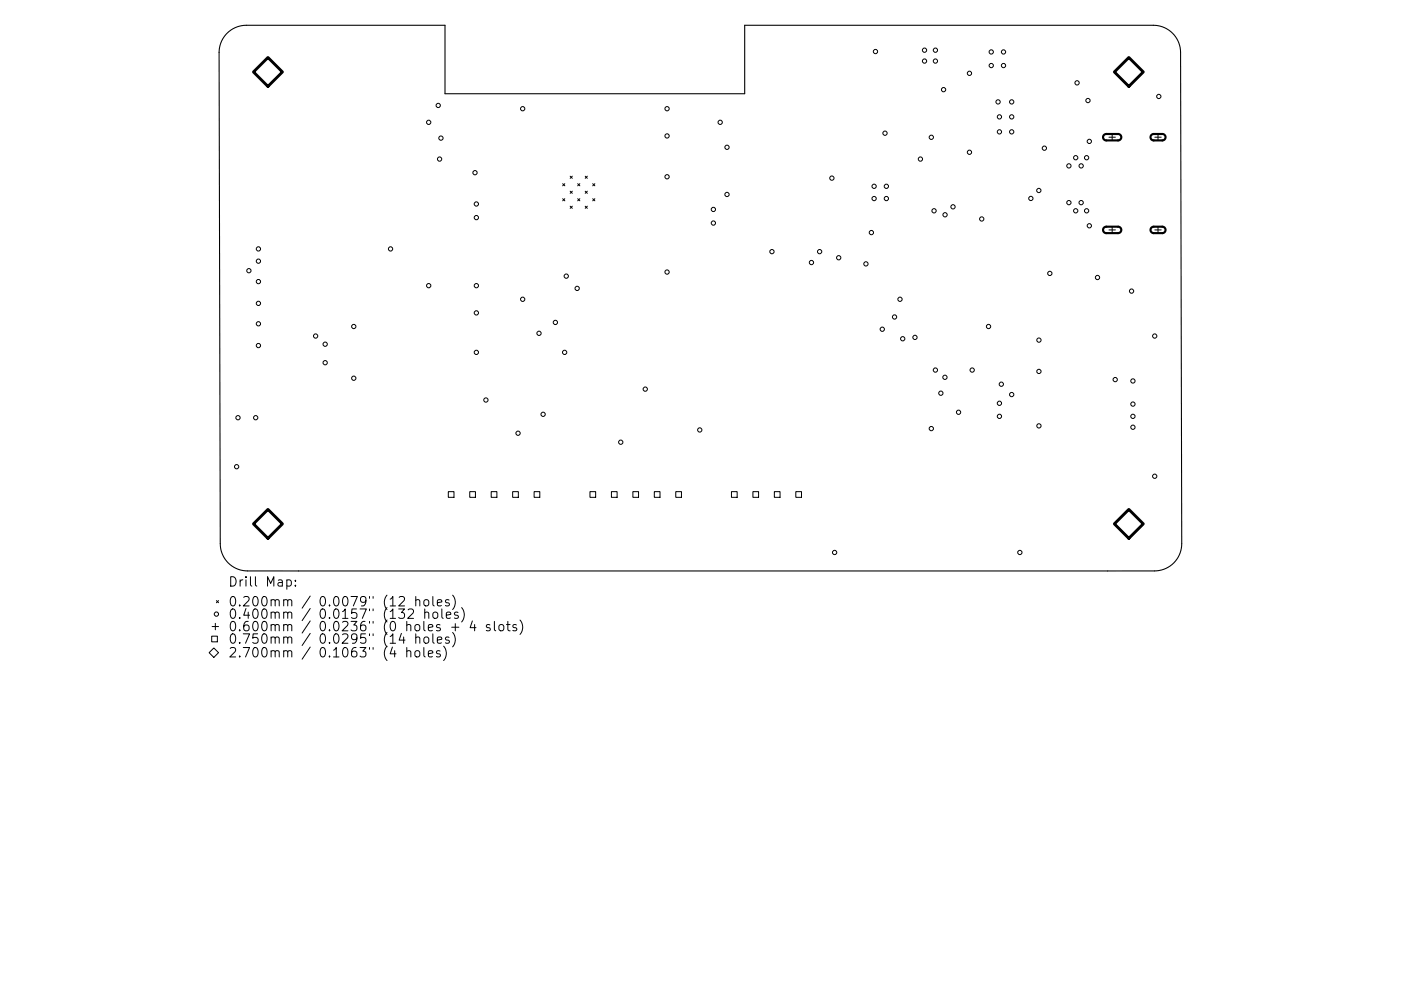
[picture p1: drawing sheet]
<svg xmlns="http://www.w3.org/2000/svg" width="297mm" height="210mm" viewBox="0 0 297 210" stroke-linecap="round" stroke-linejoin="round" font-family="sans-serif">
<defs><g id="words">
<g font-size="2.8">
<text x="48.3" y="124.5">Drill Map:</text>
<text x="48.3" y="128.7">0.200mm / 0.0079&quot; (12 holes)</text>
<text x="48.3" y="131.3">0.400mm / 0.0157&quot; (132 holes)</text>
<text x="48.3" y="133.9">0.600mm / 0.0236&quot; (0 holes + 4 slots)</text>
<text x="48.3" y="136.6">0.750mm / 0.0295&quot; (14 holes)</text>
<text x="48.3" y="139.5">2.700mm / 0.1063&quot; (4 holes)</text>
</g>
</g></defs>
<path d="M48.1 7a5.8 5.8 0 0 1 4.1-1.6h42.2v14.5h63.5v-14.5h86.6a5.8 5.8 0 0 1 5.8 5.7l.3 104.3a5.8 5.8 0 0 1-5.8 5.7h-192.3a5.8 5.8 0 0 1-5.8-5.7l-.2-104.3a5.8 5.8 0 0 1 1.6-4.1z" fill="none" stroke="#000" stroke-width=".23"/>
<g fill="none" stroke="#000" stroke-width=".21">
<path d="M119.3 39l.5 .4M119.8 39l-.5 .4M120.9 37.4l.4 .4M121.3 37.4l-.4 .4M122.5 39l.4 .4M122.9 39l-.4 .4M124.1 37.4l.4 .4M124.5 37.4l-.4 .4M125.7 39l.4 .4M126.1 39l-.4 .4M235.1 29.1h1.4M235.8 28.4v1.4"/>
<path d="M244.8 29.1h1.4M245.5 28.4v1.4M119.3 42.2l.5 .4M119.8 42.2l-.5 .4M120.9 40.6l.4 .4M120.9 43.7l.4 .5M121.3 40.6l-.4 .4M121.3 43.7l-.4 .5M122.5 42.2l.4 .4M122.9 42.2l-.4 .4M124.1 40.6l.4 .4M124.1 43.7l.4 .5"/>
<path d="M124.5 40.6l-.4 .4M124.5 43.7l-.4 .5M125.7 42.2l.4 .4M126.1 42.2l-.4 .4M235.1 48.8h1.4M235.8 48.1v1.4M244.8 48.8h1.4M245.5 48.1v1.4M95 104.3h1.3v1.2h-1.3zM99.6 104.3h1.2v1.2h-1.2zM104.1 104.3h1.3v1.2h-1.3zM108.7 104.3h1.2v1.2h-1.2z"/>
<path d="M113.2 104.3h1.2v1.2h-1.2zM125.1 104.3h1.2v1.2h-1.2zM129.6 104.3h1.2v1.2h-1.2zM134.2 104.3h1.2v1.2h-1.2zM138.7 104.3h1.2v1.2h-1.2zM143.3 104.3h1.2v1.2h-1.2zM155.1 104.3h1.2v1.2h-1.2zM159.6 104.3h1.2v1.2h-1.2zM164.2 104.3h1.2v1.2h-1.2zM168.7 104.3h1.2v1.2h-1.2zM44.3 138.5l1-1 1 1-1 1zM44.9 135h1.2v1.2h-1.2z"/>
<path d="M45 132.9h1.3M45.7 132.3v1.3M45.9 127.4l.4 .5M46.3 127.4l-.4 .5M60.8 123.1l.6-.1 .4 .4v.6l-.2 .3h-.8M62.6 124.2v.2M62.6 123.1v.2M84.6 126.7l.3-.1 .7 .1a.54 .54 0 0 1 .1 .7l-1.2 1.2h1.3M85.1 134.4l-.5 1.4h1.3M86.2 138.2a.5 .5 0 0 1 .9 .1v1.1M86.2 137.4v2M86.5 129.4l.3-.2 .7 .1a.54 .54 0 0 1 .1 .8l-1.2 1.1h1.3"/>
<path d="M88.1 138.2a.54 .54 0 0 1 .5-.2 .54 .54 0 0 1 .4 .4v.6a.54 .54 0 0 1-.5 .4 .54 .54 0 0 1-.5-.4zM88.2 127.4l.2-.2 .5 .1 .1 1.3M88.2 135.3a.5 .5 0 0 1 .8 .1v1.1M88.2 126.6v2M88.2 134.5v2M89.9 137.4v1.7l.3 .3M90 127.4l.2-.2a.54 .54 0 0 1 .7 .4v.6a.54 .54 0 0 1-.5 .4 .54 .54 0 0 1-.5-.4zM90 135.3a.54 .54 0 0 1 .5-.2 .54 .54 0 0 1 .4 .4v.6a.54 .54 0 0 1-.5 .4 .54 .54 0 0 1-.5-.4zM90.1 130.1a.5 .5 0 0 1 .8 0v1.1M90.1 129.2v2M90.8 138.7l1-.2-.1-.4-.6-.1-.3 .3 .1 1h.8M91.8 126.6v1.7l.3 .3"/>
<path d="M91.8 134.5v1.7l.3 .3M92 130a.54 .54 0 0 1 .8 .2v.6a.54 .54 0 0 1-.5 .4 .54 .54 0 0 1-.5-.4v-.6zM92.7 127.9l1-.2-.1-.4-.6-.1-.3 .3 .1 1h.8M92.7 135.8l1-.2-.1-.4-.6-.1-.3 .3 .1 1h.8M93.3 138.1l-.5-.1-.3 .3 .1 .3 .7 .2v.5h-.8M93.7 129.2v1.7l.3 .3M94.1 137.1a2.29 2.29 0 0 1 0 3M94.6 130.5l1-.2-.1-.3-.6-.1-.3 .2 .1 1h.8M95.2 127.3l-.5-.1-.3 .3 .1 .3 .7 .2v.5h-.8M95.2 135.2l-.5-.1-.3 .3 .1 .3 .7 .2v.5h-.8M95.8 133.1h1.5M96 126.3a2.29 2.29 0 0 1 0 3"/>
<path d="M96 134.2a2.29 2.29 0 0 1 0 3M96.5 132.3v1.5M97.1 130l-.5-.1-.3 .2 .1 .3 .7 .2v.5h-.8M97.9 128.9a2.29 2.29 0 0 1 0 3.1M100.2 131.7l-.5 1.5h1.2M100.6 132.5v1.3M103.9 132.6l-.5-.1-.3 .3 .1 .3 .7 .2v.4h-.8M104.8 131.8v1.8l.3 .2M105.9 132.7a.54 .54 0 0 1 .5-.2 .54 .54 0 0 1 .4 .4v.6a.54 .54 0 0 1-.5 .4 .54 .54 0 0 1-.5-.4zM107.4 132.5h.8M107.7 131.8v1.8l.1 .1 .4 .1M109.5 132.6l-.5-.1-.3 .3 .1 .3 .7 .2v.4h-.8"/>
<path d="M110.2 131.6a2.29 2.29 0 0 1 0 3"/>
<circle cx="185.6" cy="10.9" r=".45"/>
<circle cx="196" cy="13" r=".45"/>
<circle cx="196" cy="10.6" r=".45"/>
<circle cx="198.3" cy="13" r=".45"/>
<circle cx="198.3" cy="10.6" r=".45"/>
<circle cx="200.1" cy="19" r=".45"/>
<circle cx="205.5" cy="15.6" r=".45"/>
<circle cx="210.2" cy="11" r=".45"/>
<circle cx="210.2" cy="13.9" r=".45"/>
<circle cx="212.8" cy="11" r=".45"/>
<circle cx="212.8" cy="13.9" r=".45"/>
<circle cx="228.4" cy="17.6" r=".45"/>
<circle cx="90.9" cy="26" r=".45"/>
<circle cx="92.9" cy="22.4" r=".45"/>
<circle cx="93.2" cy="33.8" r=".45"/>
<circle cx="93.5" cy="29.3" r=".45"/>
<circle cx="100.7" cy="36.6" r=".45"/>
<circle cx="110.8" cy="23.1" r=".45"/>
<circle cx="141.4" cy="23.1" r=".45"/>
<circle cx="141.4" cy="28.8" r=".45"/>
<circle cx="141.4" cy="37.5" r=".45"/>
<circle cx="152.7" cy="26" r=".45"/>
<circle cx="154.1" cy="31.3" r=".45"/>
<circle cx="176.4" cy="37.8" r=".45"/>
<circle cx="185.3" cy="39.5" r=".45"/>
<circle cx="187.6" cy="28.3" r=".45"/>
<circle cx="187.9" cy="39.5" r=".45"/>
<circle cx="195.1" cy="33.8" r=".45"/>
<circle cx="197.5" cy="29.1" r=".45"/>
<circle cx="205.5" cy="32.3" r=".45"/>
<circle cx="211.6" cy="21.6" r=".45"/>
<circle cx="211.9" cy="24.8" r=".45"/>
<circle cx="211.9" cy="28" r=".45"/>
<circle cx="214.5" cy="24.8" r=".45"/>
<circle cx="214.5" cy="28" r=".45"/>
<circle cx="214.5" cy="21.6" r=".45"/>
<circle cx="221.4" cy="31.4" r=".45"/>
<circle cx="226.6" cy="35.2" r=".45"/>
<circle cx="228.1" cy="33.5" r=".45"/>
<circle cx="229.2" cy="35.2" r=".45"/>
<circle cx="230.4" cy="33.5" r=".45"/>
<circle cx="230.7" cy="21.3" r=".45"/>
<circle cx="231" cy="30" r=".45"/>
<circle cx="245.7" cy="20.5" r=".45"/>
<circle cx="52.8" cy="57.4" r=".45"/>
<circle cx="54.8" cy="59.7" r=".45"/>
<circle cx="54.8" cy="52.8" r=".45"/>
<circle cx="54.8" cy="55.4" r=".45"/>
<circle cx="82.8" cy="52.8" r=".45"/>
<circle cx="101" cy="46.2" r=".45"/>
<circle cx="101" cy="43.3" r=".45"/>
<circle cx="120.1" cy="58.6" r=".45"/>
<circle cx="141.4" cy="57.7" r=".45"/>
<circle cx="151.2" cy="47.3" r=".45"/>
<circle cx="151.2" cy="44.4" r=".45"/>
<circle cx="154.1" cy="41.3" r=".45"/>
<circle cx="163.7" cy="53.4" r=".45"/>
<circle cx="172" cy="55.7" r=".45"/>
<circle cx="173.8" cy="53.4" r=".45"/>
<circle cx="177.8" cy="54.7" r=".45"/>
<circle cx="183.6" cy="56" r=".45"/>
<circle cx="184.8" cy="49.3" r=".45"/>
<circle cx="185.3" cy="42.1" r=".45"/>
<circle cx="187.9" cy="42.1" r=".45"/>
<circle cx="198" cy="44.7" r=".45"/>
<circle cx="200.4" cy="45.6" r=".45"/>
<circle cx="202.1" cy="43.9" r=".45"/>
<circle cx="208.1" cy="46.5" r=".45"/>
<circle cx="218.6" cy="42.1" r=".45"/>
<circle cx="220.3" cy="40.4" r=".45"/>
<circle cx="222.6" cy="58" r=".45"/>
<circle cx="226.6" cy="43" r=".45"/>
<circle cx="228.1" cy="44.7" r=".45"/>
<circle cx="229.2" cy="43" r=".45"/>
<circle cx="230.4" cy="44.7" r=".45"/>
<circle cx="231" cy="47.9" r=".45"/>
<circle cx="232.7" cy="58.9" r=".45"/>
<circle cx="54.8" cy="64.4" r=".45"/>
<circle cx="54.8" cy="73.3" r=".45"/>
<circle cx="54.8" cy="68.7" r=".45"/>
<circle cx="66.9" cy="71.3" r=".45"/>
<circle cx="68.9" cy="73" r=".45"/>
<circle cx="68.9" cy="77" r=".45"/>
<circle cx="75" cy="69.3" r=".45"/>
<circle cx="90.9" cy="60.6" r=".45"/>
<circle cx="101" cy="74.8" r=".45"/>
<circle cx="101" cy="60.6" r=".45"/>
<circle cx="101" cy="66.4" r=".45"/>
<circle cx="110.8" cy="63.5" r=".45"/>
<circle cx="114.3" cy="70.7" r=".45"/>
<circle cx="117.7" cy="68.4" r=".45"/>
<circle cx="119.7" cy="74.8" r=".45"/>
<circle cx="122.4" cy="61.2" r=".45"/>
<circle cx="187.1" cy="69.9" r=".45"/>
<circle cx="189.7" cy="67.3" r=".45"/>
<circle cx="190.8" cy="63.5" r=".45"/>
<circle cx="191.4" cy="71.9" r=".45"/>
<circle cx="194" cy="71.6" r=".45"/>
<circle cx="198.3" cy="78.5" r=".45"/>
<circle cx="206.1" cy="78.5" r=".45"/>
<circle cx="209.6" cy="69.3" r=".45"/>
<circle cx="220.3" cy="78.8" r=".45"/>
<circle cx="220.3" cy="72.2" r=".45"/>
<circle cx="239.9" cy="61.8" r=".45"/>
<circle cx="244.8" cy="71.3" r=".45"/>
<circle cx="50.2" cy="99" r=".45"/>
<circle cx="50.5" cy="88.6" r=".45"/>
<circle cx="54.2" cy="88.6" r=".45"/>
<circle cx="75" cy="80.2" r=".45"/>
<circle cx="103" cy="84.9" r=".45"/>
<circle cx="109.8" cy="91.9" r=".45"/>
<circle cx="115.1" cy="87.9" r=".45"/>
<circle cx="131.6" cy="93.8" r=".45"/>
<circle cx="136.8" cy="82.6" r=".45"/>
<circle cx="148.4" cy="91.2" r=".45"/>
<circle cx="197.5" cy="90.9" r=".45"/>
<circle cx="199.5" cy="83.4" r=".45"/>
<circle cx="200.3" cy="80.1" r=".45"/>
<circle cx="203.2" cy="87.5" r=".45"/>
<circle cx="211.9" cy="85.6" r=".45"/>
<circle cx="211.9" cy="88.3" r=".45"/>
<circle cx="212.3" cy="81.5" r=".45"/>
<circle cx="214.5" cy="83.7" r=".45"/>
<circle cx="220.3" cy="90.4" r=".45"/>
<circle cx="236.4" cy="80.5" r=".45"/>
<circle cx="240.2" cy="90.6" r=".45"/>
<circle cx="240.2" cy="85.7" r=".45"/>
<circle cx="240.2" cy="88.3" r=".45"/>
<circle cx="240.2" cy="80.8" r=".45"/>
<circle cx="177" cy="117.2" r=".45"/>
<circle cx="216.2" cy="117.2" r=".45"/>
<circle cx="244.8" cy="101" r=".45"/>
<circle cx="45.9" cy="130.3" r=".45"/>
</g>
<path d="M234.1 28.6l.4-.2h2.6a.68 .68 0 0 1 .6 .7 .68 .68 0 0 1-.6 .7h-2.5a.68 .68 0 0 1-.7-.4 .68 .68 0 0 1 .2-.8zM244.1 28.6l.5-.2h1.8a.68 .68 0 0 1 .7 .7 .68 .68 0 0 1-.7 .7h-1.8a.68 .68 0 0 1-.6-.4 .68 .68 0 0 1 .1-.8zM234.1 48.3l.4-.2h2.6a.68 .68 0 0 1 .6 .7 .68 .68 0 0 1-.6 .7h-2.5a.68 .68 0 0 1-.7-.5 .68 .68 0 0 1 .2-.7zM244.1 48.3l.5-.2h1.8a.68 .68 0 0 1 .7 .7 .68 .68 0 0 1-.7 .7h-1.8a.68 .68 0 0 1-.6-.5 .68 .68 0 0 1 .1-.7z" fill="none" stroke="#000" stroke-width=".45"/>
<path d="M53.7 15.3l3.1-3.1 3.1 3.1-3.1 3zM239.3 12.2l3.1 3.1-3.1 3-3-3zM53.7 111.1l3.1-3 3.1 3-3.1 3.1zM239.3 108.1l3.1 3-3.1 3.1-3-3.1z" fill="none" stroke="#000" stroke-width=".61"/>
<use href="#words"/>
</svg>
